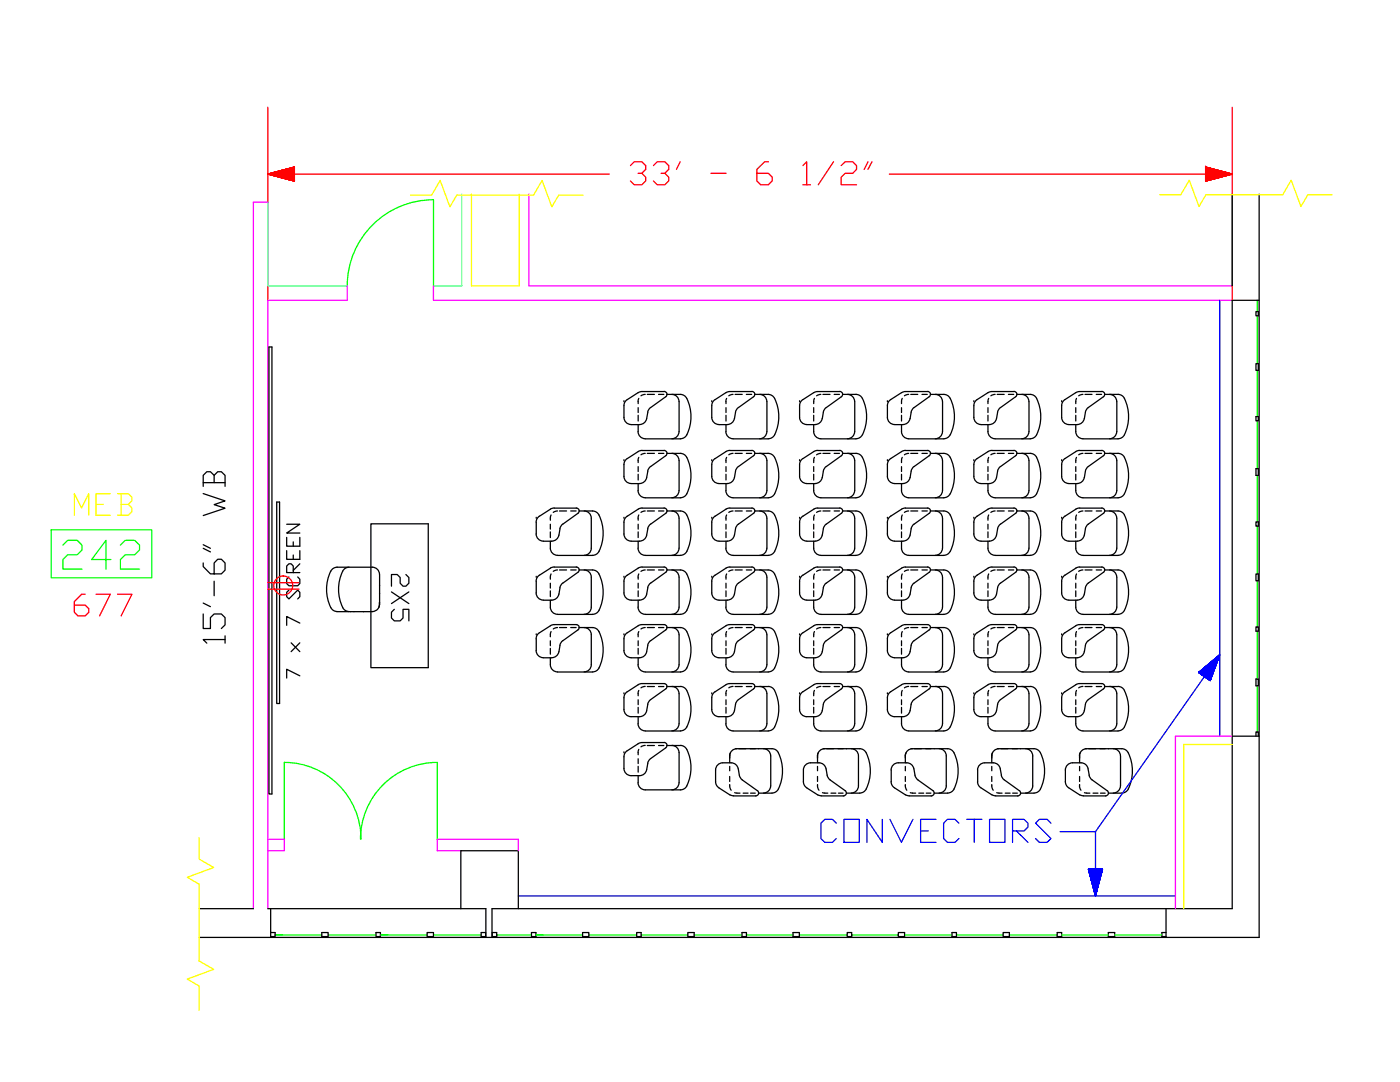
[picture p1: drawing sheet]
<svg xmlns="http://www.w3.org/2000/svg" width="279mm" height="216mm" viewBox="0 0 279 216" stroke-linecap="round" stroke-linejoin="round" font-family="sans-serif">
<defs><g id="words">
<text font-size="9.7" fill="#0f0" x="11.6" y="114.7">242</text>
<text font-size="8.4" fill="#f00" x="124.9" y="38.1">33' - 6 1/2&quot;</text>
<text font-size="8.4" x="46.2" y="129.5" transform="rotate(-90 46.2 129.5)">15'-6&quot; WB</text>
<text font-size="8.4" fill="#00f" x="163" y="169.3">CONVECTORS</text>
<text font-size="7.9" fill="#ff0" x="14.1" y="104.1">MEB</text>
<text font-size="7.9" fill="#f00" x="14.1" y="124.2">677</text>
<text font-size="7.1" x="82.9" y="125.2" transform="rotate(-90 82.9 125.2)">2X5</text>
<text font-size="5.7" fill="#f00" x="61" y="136.5" transform="rotate(-90 61 136.5)">7 x 7 SCREEN</text>
</g></defs>
<!-- layer: DIMENSIONS -->
<g fill="none" stroke="#f00" stroke-width=".25">
<path d="M53.4 34.7l5.4-1.4v2.8zM53.4 34.7h68.2M53.4 21.4v38.5M53.5 34.7h.1M53.5 34.7v.1M53.6 34.7h.1M53.7 34.7l-.1 .1M53.7 34.7l-.1 .1 .1-.1M53.7 34.6l-.1 .2 .2-.2M53.8 34.6l-.2 .2M53.8 34.6l-.1 .2M54 34.6l-.3 .2"/>
<path d="M54 34.6l-.2 .2 .2-.2M54.1 34.6l-.3 .2M54.1 34.5l-.3 .3M54.2 34.5l-.3 .3 .3-.3M54.2 34.5l-.3 .4M54.3 34.5l-.4 .4 .4-.4M54.3 34.5l-.3 .4 .3-.4M54.4 34.5l-.4 .4M54.4 34.5l-.4 .4 .4-.4M54.5 34.5l-.5 .4M54.5 34.5l-.4 .4 .4-.4M54.5 34.4l-.4 .5 .4-.5"/>
<path d="M54.6 34.4l-.5 .5M54.6 34.4l-.5 .5 .6-.5M54.7 34.4l-.5 .5 .5-.5M54.8 34.4l-.6 .5 .6-.5M54.8 35.1l1.2-1-1.1 1M54.9 34.4l-.7 .5 .5-.5M54.9 34.4l-.6 .6 .6-.6M55 34.3l-.7 .7M55 34.3l-.6 .7 .6-.7M55.1 34.3l-.7 .7M55.1 34.3l-.7 .7 .7-.7M55.2 34.3l-.8 .7"/>
<path d="M55.2 34.3l-.7 .7 .7-.7M55.2 35.2l1.5-1.3-1.4 1.3M55.3 34.2l-.8 .8 .8-.8M55.3 34.2l-.8 .8M55.4 34.2l-.9 .8 .8-.8M55.4 34.2l-.8 .8 .8-.8M55.4 34.2l-.8 .8M55.5 34.2l-.9 .9 .9-.9M55.6 34.2l-1 .9M55.6 34.2l-.9 .9 .9-.9M55.7 34.1l-1 1M55.7 34.1l-.9 1"/>
<path d="M55.8 34.1l-1 1 1-1M56 34.1l-1.1 1 1.1-1M56 34l-1 1.1M56.2 34l-1.2 1.2 1.2-1.2M56.2 34l-1.2 1.1M56.2 34l-1.1 1.2 1.1-1.2M56.3 34l-1.2 1.2 1.2-1.2M56.4 34l-1.3 1.2M56.4 34l-1.2 1.2 1.2-1.2M56.4 34l-1.2 1.2 1.3-1.2M56.6 35.6l2.2-2.2-2.2 2.2M56.7 35.6l2.1-2.1-2.1 2.1"/>
<path d="M56.7 33.9l-1.3 1.3 1.3-1.3M56.7 33.9l-1.3 1.3 1.4-1.3M56.8 35.6l2-2-2 2M56.8 35.6l2-1.9-2 1.9M56.8 33.8l-1.4 1.5M56.9 33.8l-1.5 1.5 1.5-1.5M56.9 33.8l-1.4 1.5M56.9 35.6l1.9-1.8-1.9 1.8M57 33.8l-1.5 1.5 1.5-1.5M57 33.8l-1.5 1.5M57.1 33.8l-1.5 1.5 1.5-1.5M57.1 35.7l1.7-1.7-1.7 1.7"/>
<path d="M57.1 35.7l1.7-1.7-1.6 1.7M57.2 33.8l-1.6 1.5M57.2 33.7l-1.6 1.6 1.6-1.6M57.2 35.7l1.6-1.5-1.6 1.5M57.2 33.7l-1.6 1.6M57.3 35.8l1.5-1.6zM57.3 33.7l-1.6 1.6M57.3 33.7l-1.6 1.6 1.6-1.6M57.3 35.8l1.5-1.5-1.5 1.5M57.3 35.8l1.5-1.4-1.4 1.4M57.4 33.7l-1.7 1.6M57.4 33.7l-1.6 1.6 1.6-1.6"/>
<path d="M57.5 35.8l1.3-1.3-1.3 1.3M57.5 33.7l-1.7 1.6 1.7-1.6M57.6 33.7l-1.8 1.7M57.6 33.6l-1.7 1.8M57.6 35.8l1.2-1.1-1.2 1.1M57.7 33.6l-1.8 1.8 1.8-1.8M57.7 33.6l-1.8 1.8M57.7 35.9l1.1-1.1-1.1 1.1M57.8 33.6l-1.8 1.8 1.8-1.8M57.8 35.9l1-1-1 1M57.9 33.6l-1.9 1.8 1.9-1.8M57.9 35.9l.9-.9-.9 .9"/>
<path d="M57.9 35.9l.9-.8-.9 .8M57.9 33.5l-1.9 1.9 2-1.9M58 33.5l-1.9 1.9 1.9-1.9M58 35.9l.8-.7-.8 .7M58.1 36l.7-.7zM58.1 33.5l-2 2M58.2 33.5l-2 2 2-2M58.2 36l.6-.6-.6 .6M58.2 36l.6-.6-.5 .6M58.2 33.5l-2 2 2.1-2M58.3 33.5l-2 2 2-2M58.3 36l.5-.5-.5 .5"/>
<path d="M58.3 36l.5-.4-.4 .4M58.4 33.4l-2.2 2.1M58.4 33.4l-2.1 2.1 2.1-2.1M58.4 36l.4-.3-.4 .3M58.6 36.1l.2-.2-.2 .2M58.6 33.4l-2.1 2.1 2.2-2.1-2.3 2.1 2.1-2.1-2.2 2.1M58.7 36.1l.1-.1-.1 .1M58.7 33.3l-2.2 2.2 2.2-2.2M58.7 36.1h.1M58.8 33.4l-2.2 2.2 2.2-2.1M58.8 33.6l-2 2M58.8 33.7l-1.9 1.9z"/>
<path d="M58.8 33.9l-1.8 1.8M58.8 34l-1.8 1.7M58.8 34.1l-1.6 1.6 1.6-1.5M58.8 34.4l-1.4 1.4M58.8 34.6l-1.3 1.2M58.8 34.7l-1.2 1.1M58.8 34.8l-1.1 1.1zM58.8 34.9l-1 1M58.8 35.1l-.8 .8M58.8 35.2l-.8 .7 .8-.7M58.8 35.3l-.7 .7M58.8 35.7l-.4 .3 .4-.3"/>
<path d="M58.8 35.7l-.3 .4M58.8 35.8l-.3 .3 .3-.2M58.8 36l-.2 .1M58.8 36.1h.1M58.8 33.3l-2.3 2.3M58.8 33.7l-1.9 1.9M58.8 34.2l-1.6 1.5M58.8 34.5l-1.3 1.3M58.8 34.8l-1.1 1.1M58.8 35.2l-.8 .7M58.8 35.6l-.5 .4M58.8 36l-.1 .1"/>
<path d="M177.5 34.7h68.4M240.6 36.1l2.2-2.2-2.1 2.2M240.6 36l2.1-2.1-2.1 2.1M240.6 35.8l2-2-2 2M240.6 35.6l1.8-1.8-1.8 1.8M240.6 35.3l1.6-1.6-1.6 1.6M240.6 35.2l1.5-1.5-1.5 1.5M240.6 35.1l1.4-1.4-1.4 1.4M240.6 34.6l1-1-1 1M240.6 34.3l.8-.8-.8 .8M240.6 33.7l.3-.3-.3 .3M240.6 33.3h.1"/>
<path d="M240.6 33.3l5.3 1.4-5.3 1.4zM240.6 33.3v.1M240.7 33.3l-.1 .1M240.7 33.4h-.1h.1M240.7 36.1l2.2-2.2-2.2 2.2M240.7 33.4l-.1 .1 .2-.1M240.8 36.1l2.1-2.1-2.1 2.1M240.8 33.4l-.2 .2 .2-.2M240.8 36.1l2.2-2.1-2.3 2.1M240.9 33.4l-.3 .2M240.9 33.4l-.3 .4 .3-.4M241 36l2-2-2 2"/>
<path d="M241 33.4l-.4 .4M241 33.4l-.4 .5M241.1 36l2-2-2 2M241.1 33.4l-.5 .5M241.1 33.5l-.5 .5 .5-.5M241.1 33.5l-.5 .5M241.2 36l2-2-2 2M241.2 33.5l-.6 .6M241.2 33.5l-.6 .6 .6-.6M241.2 33.5l-.6 .7 .7-.7M241.3 35.9l1.9-1.9-1.9 1.9M241.3 33.5l-.7 .7"/>
<path d="M241.3 33.5l-.7 .8 .7-.8M241.4 35.9l1.9-1.9-1.9 1.9M241.4 33.5l-.8 .9 .8-.9M241.5 35.9l1.8-1.8-1.8 1.8M241.5 33.5l-.9 .9M241.5 33.6l-.9 .9 .9-.9M241.5 33.6l-.9 .9M241.5 33.6l-.9 .9zM241.6 35.9l1.8-1.8-1.9 1.8M241.6 35.9l1.8-1.8-1.8 1.8M241.6 33.6l-1 1M241.6 33.6l-1 1 1-1"/>
<path d="M241.7 33.6l-1.1 1.1zM241.7 33.6l-1.1 1.2M241.7 33.6l-1.1 1.2 1.1-1.2M241.8 33.7l-1.2 1.2 1.3-1.2M241.8 35.8l1.7-1.7-1.7 1.7M241.9 33.7l-1.3 1.2M241.9 35.8l1.7-1.7-1.7 1.7M241.9 33.7l-1.3 1.3 1.3-1.3M241.9 33.7l-1.3 1.3M242 35.8l1.6-1.7-1.6 1.7M242 33.7l-1.4 1.3M242 33.7l-1.4 1.5 1.4-1.5"/>
<path d="M242.1 35.8l1.6-1.7-1.6 1.7M242.1 33.7l-1.5 1.6M242.1 33.7l-1.5 1.6 1.5-1.6M242.2 35.7l1.5-1.5-1.5 1.5M242.2 33.8l-1.6 1.6M242.2 35.7l1.6-1.5-1.5 1.5M242.3 35.7l1.5-1.5-1.5 1.5M242.3 33.8l-1.7 1.7M242.3 33.8l-1.7 1.7 1.7-1.7M242.3 33.8l-1.7 1.8 1.8-1.8M242.4 35.7l1.5-1.5-1.5 1.5M242.4 33.8l-1.8 1.9 1.8-1.9"/>
<path d="M242.5 33.8l-1.9 1.9M242.5 33.8l-1.9 2M242.5 33.8l-1.9 2 1.9-2M242.6 33.9l-2 2 2-2M242.6 35.6l1.4-1.4-1.3 1.4M242.6 33.9l-2 2M242.6 33.9l-2 2zM242.7 33.9l-2.1 2.1M242.7 33.9l-2.1 2.1 2.1-2.1M242.7 33.9l-2.1 2.2 2.2-2.2M242.9 33.9l-2.2 2.2M242.9 35.5l1.3-1.2-1.3 1.2"/>
<path d="M243 35.5l1.2-1.2-1.2 1.2M243 34l-2.1 2.1M243.1 34l-2.1 2M243.1 35.5l1.2-1.2-1.2 1.2M243.1 34l-1.9 2M243.2 35.5l1.1-1.2zM243.2 34l-1.9 1.9M243.3 34l-1.9 1.9M243.4 34.1l-2 1.8M243.4 34.1l-1.7 1.7M243.5 34.1l-1.7 1.7M243.5 34.1l-1.6 1.7"/>
<path d="M243.6 35.3l1-.9-1.1 1M243.6 34.1l-1.6 1.7M243.7 34.1l-1.6 1.7M243.7 34.1l-1.6 1.6 1.7-1.5M243.8 35.3l.9-.9-.9 .9M243.8 34.2l-1.4 1.5M243.9 35.3l.8-.9-.8 .9M243.9 34.2l-1.5 1.5M243.9 34.2l-1.5 1.4M244 35.2l.8-.8-.8 .8M244 34.2l-1.2 1.4M244.1 35.2l.8-.7-.8 .7"/>
<path d="M244.1 34.2l-1.3 1.4M244.1 34.3l-1.3 1.2 1.4-1.2M244.2 35.2l.7-.7-.7 .7M244.2 34.3l-1.2 1.2M244.3 35.2l.7-.7-.7 .7M244.4 34.3l-1.2 1.1M244.4 34.3l-1.1 1.1M244.5 35.1l.6-.6-.6 .6M244.5 34.4l-1.1 1M244.6 35.1l.5-.6-.5 .6M244.6 34.4l-1 .9M244.6 35.1l.6-.6-.7 .6"/>
<path d="M244.7 35.1l.5-.6-.5 .6M244.7 34.4l-.9 .9M244.8 34.4l-.9 .9M244.8 35l.5-.4-.5 .4M244.8 34.4l-.7 .8M244.9 35l.4-.4-.4 .4M244.9 34.5l-.7 .7M245 35l.4-.4-.4 .4M245 34.5l-.7 .6M245 34.5l-.6 .6M245.1 34.9l.3-.3-.3 .4M245.2 34.9l.3-.3-.3 .3"/>
<path d="M245.2 34.5l-.4 .6M245.3 34.9l.3-.3-.3 .3M245.3 34.6l-.5 .4M245.4 34.6l-.5 .4M245.4 34.6l-.2 .3M245.6 34.8l.1-.1-.1 .1M245.6 34.6l-.2 .3M245.6 34.8l.2-.1-.1 .1M245.7 34.7l-.1 .1M245.7 34.8h.1M245.8 34.8h.1M245.8 34.7l-.1 .1"/>
<path d="M245.9 21.4v38.5"/>
</g>
<!-- layer: CLFUR -->
<g fill="none" stroke="#000" stroke-width=".25">
<path d="M53.7 69.2h.6v89.2h-.6zM127.5 79.5l-.2 .6M128.8 78.7l-.9 .3M129.2 78.7h1.4M131.4 78.7h1.1M132.5 78.1a.58 .58 0 0 1 .6 .4 .58 .58 0 0 1-.2 .7l-3 2.1M132.6 78.1l-4.7 .1-2.7 1.5a1.43 1.43 0 0 0-.7 1.2v2.4a1.43 1.43 0 0 0 1.5 1.4M133.1 78.7h2.7M133.1 78.7h.1M134.1 78.7a1.43 1.43 0 0 1 1.4 1.4v6a1.47 1.47 0 0 1-1.4 1.4M135.8 78.7a1.7 1.7 0 0 1 1.6 1.6 8.3 8.3 0 0 1-.3 6.4M142.7 79.7a1.43 1.43 0 0 0-.7 1.2v2.4a1.43 1.43 0 0 0 1.5 1.4h1.7a1.49 1.49 0 0 0 1.4-1.2"/>
<path d="M145 79.5l-.1 1M145.7 78.1l-.8 .3-2.2 1.3M145.7 78.1h4.4M146.3 78.7l-.9 .3M146.7 78.7h1.4M148.9 78.7h1.1M150.1 78.1a.58 .58 0 0 1 .5 .4 .58 .58 0 0 1-.2 .7l-3.2 2.3-.4 .7M150.6 78.7h2.7a1.7 1.7 0 0 1 1.6 1.6 8.1 8.1 0 0 1-.5 6.8l-.7 .4h-.4l-7 .1a1.47 1.47 0 0 1-1.4-1.5v-1.4M150.6 78.7h.1M151.6 78.7a1.43 1.43 0 0 1 1.4 1.4M162.5 79.5l-.1 1M163.8 78.7l-.8 .3"/>
<path d="M164.2 78.7h1.5M166.5 78.7h1M167.6 78.1a.58 .58 0 0 1 .5 .4 .58 .58 0 0 1-.2 .7M167.6 78.1l-4.7 .1-2.7 1.5a1.43 1.43 0 0 0-.6 1.2v2.4a1.43 1.43 0 0 0 1.4 1.4h1.7a1.49 1.49 0 0 0 1.4-1.2l.2-1.2M167.9 79.2l-3 2.1-.4 .4-.2 .5M168.2 78.7h2.6a1.7 1.7 0 0 1 1.6 1.6 8 8 0 0 1-.5 6.8l-.7 .4h-.4l-7 .1M168.2 78.7h.1M169.1 78.7a1.43 1.43 0 0 1 1.5 1.4v6a1.47 1.47 0 0 1-1.5 1.4M179.9 78.3l-2.1 1.4a1.43 1.43 0 0 0-.7 1.2v2.4a1.43 1.43 0 0 0 1.4 1.4h1.7a1.49 1.49 0 0 0 1.4-1.2l.2-1.2M180.1 79.5l-.2 1M181.3 78.7l-.8 .3M181.8 78.7h1.4"/>
<path d="M184 78.7h1.1M185.1 78.1a.58 .58 0 0 1 .6 .4 .58 .58 0 0 1-.3 .7l-3 2.1M185.1 78.1h-4.4l-.8 .3M185.7 78.7h2.7a1.7 1.7 0 0 1 1.6 1.6 8 8 0 0 1-.6 6.8l-.6 .4h-.4l-7 .1a1.47 1.47 0 0 1-1.5-1.5v-1.4M185.7 78.7h.1M186.7 78.7a1.43 1.43 0 0 1 1.4 1.4v6a1.47 1.47 0 0 1-1.4 1.4M197.3 79.5l-.1 1M198.6 78.7l-.9 .3M199 78.7h1.4M201.3 78.7h1M202.4 78.1a.58 .58 0 0 1 .5 .4 .58 .58 0 0 1-.2 .7l-3.2 2.3-.4 .7M202.4 78.1l-4.7 .1-2.7 1.5a1.43 1.43 0 0 0-.6 1.2v2.4a1.43 1.43 0 0 0 1.4 1.4h1.7a1.49 1.49 0 0 0 1.4-1.2l.2-1.2"/>
<path d="M202.9 78.7h2.7a1.43 1.43 0 0 1 1.3 .8M202.9 78.7h.1M203.9 78.7a1.43 1.43 0 0 1 1.4 1.4l.1 6a1.47 1.47 0 0 1-1.5 1.4M206.9 79.5a8.3 8.3 0 0 1 0 7.2M214.7 78.3l-2.2 1.4a1.43 1.43 0 0 0-.6 1.2v2.4a1.43 1.43 0 0 0 1.4 1.4M214.8 79.5l-.1 1M216.1 78.7l-.8 .3M216.5 78.7h1.4M218.8 78.7h1M219.9 78.1a.58 .58 0 0 1 .5 .4 .58 .58 0 0 1-.2 .7l-3 2.1-.4 .4-.2 .5M219.9 78.1h-4.4l-.8 .3M220.5 78.7h2.6a1.67 1.67 0 0 1 1.6 1.6 8.1 8.1 0 0 1-.5 6.8l-.7 .4h-.4l-7 .1a1.47 1.47 0 0 1-1.4-1.5v-1.4"/>
<path d="M220.5 78.7h.1M221.4 78.7a1.43 1.43 0 0 1 1.5 1.4v6a1.47 1.47 0 0 1-1.5 1.4M124.5 91.9h.1M124.5 80.2h.1M126 96.5h1.7M126 84.7h1.7M127.3 97.9a1.46 1.46 0 0 0 1.5 1.4h7a1.43 1.43 0 0 0 1.3-.8M127.3 86.1a1.46 1.46 0 0 0 1.5 1.5l7-.1a1.43 1.43 0 0 0 1.3-.8M127.4 80.1v.4M127.4 81.3v1M127.4 82.9v1.1M127.4 84.7v1.4"/>
<path d="M127.4 91.9v.4M127.4 93.1v1M127.4 94.6v1.2M127.4 96.5v1.4M127.5 91.3l-.2 .6M128.1 89.9l-.7 .2-2.2 1.4a1.43 1.43 0 0 0-.7 1.2v2.4a1.43 1.43 0 0 0 1.5 1.4M128.1 89.9h4.5M128.8 90.5l-.9 .2M129.2 90.5h1.4M129.3 82.3a2.42 2.42 0 0 1-.9 2.2l-.8 .2M129.8 93.1l-.2 .2a2.84 2.84 0 0 0-.5 2 1.43 1.43 0 0 1-1.5 1.2M129.8 81.3l-.3 .4-.2 .5"/>
<path d="M131.4 90.5h1.1M132.5 89.9a.58 .58 0 0 1 .6 .4 .58 .58 0 0 1-.2 .6l-3 2.2M133.1 90.5h2.7M133.1 90.4v.1M134.1 90.5a1.43 1.43 0 0 1 1.4 1.4v6a1.47 1.47 0 0 1-1.4 1.4M135.8 90.5a1.7 1.7 0 0 1 1.6 1.5 8.3 8.3 0 0 1-.3 6.5M142 91.9h.1M142 80.2h.1M142.7 91.5a1.43 1.43 0 0 0-.7 1.2v2.4a1.43 1.43 0 0 0 1.5 1.4h1.7a1.49 1.49 0 0 0 1.4-1.2M144.9 81.3v1M144.9 82.9v1.1M144.9 93.1v1"/>
<path d="M144.9 94.6v1.2M145 91.3l-.1 1M145.7 89.9l-.8 .2-2.2 1.4M145.7 89.9h4.4M146.3 90.5l-.9 .2M146.7 90.5h1.4M146.8 82.3l-.2 1.2M148.9 90.5h1.1M150.1 89.9a.58 .58 0 0 1 .5 .4 .58 .58 0 0 1-.2 .6l-3.2 2.4a2.85 2.85 0 0 0-.6 2M150.6 90.5h2.7a1.7 1.7 0 0 1 1.6 1.5 8.1 8.1 0 0 1-.5 6.8l-.7 .5h-.4h-7a1.47 1.47 0 0 1-1.4-1.4v-1.4M150.6 90.4v.1M151.6 90.5a1.43 1.43 0 0 1 1.4 1.4"/>
<path d="M153 97.9a1.43 1.43 0 0 1-1.4 1.4M153 86.1a1.43 1.43 0 0 1-1.4 1.4M153.1 80.1v6M153.1 91.9v6M159.6 91.9h.1M159.6 80.2h.1M162.4 96.5v1.4a1.43 1.43 0 0 0 1.4 1.4M162.4 84.7v1.4a1.43 1.43 0 0 0 1.4 1.4M162.4 81.3v1M162.4 82.9v1.1M162.4 93.1v1M162.4 94.6v1.2"/>
<path d="M162.5 91.3l-.1 1M163.2 89.9l-.8 .2-2.2 1.4a1.43 1.43 0 0 0-.6 1.2v2.4a1.43 1.43 0 0 0 1.4 1.4h1.7a1.49 1.49 0 0 0 1.4-1.2 2.95 2.95 0 0 1 .6-2l3.2-2.4M163.2 89.9h4.4M163.8 90.5l-.8 .2M164.2 90.5h1.5M166.5 90.5h1M167.6 89.9a.58 .58 0 0 1 .5 .4 .58 .58 0 0 1-.2 .6M168.2 90.5h2.6a1.7 1.7 0 0 1 1.6 1.5 8 8 0 0 1-.5 6.8l-.7 .5h-.4h-7M168.2 90.4v.1M169.1 90.5a1.43 1.43 0 0 1 1.5 1.4v6a1.47 1.47 0 0 1-1.5 1.4M177.1 80.2h.1M177.1 91.9h.1"/>
<path d="M179.9 81.3v1M179.9 82.9v1.1M179.9 93.1v1M179.9 94.6v1.2M179.9 90.1l-2.1 1.4a1.43 1.43 0 0 0-.7 1.2v2.4a1.43 1.43 0 0 0 1.4 1.4h1.7a1.49 1.49 0 0 0 1.4-1.2 2.95 2.95 0 0 1 .6-2l.2-.2M180.1 91.3l-.2 1M180.7 89.9l-.8 .2M180.7 89.9h4.4M181.3 90.5l-.8 .2M181.8 90.5h1.4M182.4 81.3l-.4 .4-.2 .5M184 90.5h1.1"/>
<path d="M185.1 89.9a.58 .58 0 0 1 .6 .4 .58 .58 0 0 1-.3 .6l-3 2.2M185.7 90.5h2.7a1.7 1.7 0 0 1 1.6 1.5 8 8 0 0 1-.6 6.8l-.6 .5h-.4h-7a1.47 1.47 0 0 1-1.5-1.4v-1.4M185.7 90.4v.1M186.7 90.5a1.43 1.43 0 0 1 1.4 1.4v6a1.47 1.47 0 0 1-1.4 1.4M194.4 91.9h.1M194.4 80.2h.1M197.2 96.5v1.4a1.43 1.43 0 0 0 1.4 1.4M197.2 84.7v1.4a1.43 1.43 0 0 0 1.4 1.4M197.2 81.3v1M197.2 82.9v1.1M197.2 93.1v1M197.2 94.6v1.2"/>
<path d="M197.3 91.3l-.1 1M198 89.9l-.8 .2-2.2 1.4a1.43 1.43 0 0 0-.6 1.2v2.4a1.43 1.43 0 0 0 1.4 1.4h1.7a1.49 1.49 0 0 0 1.4-1.2 2.95 2.95 0 0 1 .6-2l3.2-2.4a.58 .58 0 0 0 .2-.6 .58 .58 0 0 0-.5-.4M198 89.9h4.4M198.6 90.5l-.9 .2M199 90.5h1.4M201.3 90.5h1M202.9 90.5h2.7a1.43 1.43 0 0 1 1.3 .8M202.9 90.4v.1M203.9 90.5a1.43 1.43 0 0 1 1.4 1.4l.1 6a1.47 1.47 0 0 1-1.5 1.4M206.9 91.3a8.3 8.3 0 0 1 0 7.2M206.9 98.5a1.43 1.43 0 0 1-1.3 .8h-7M206.9 86.7a1.43 1.43 0 0 1-1.3 .8l-7 .1"/>
<path d="M211.9 91.9h.1M211.9 80.2h.1M214.7 81.3v1M214.7 82.9v1.1M214.7 93.1v1M214.7 94.6v1.2M214.7 90.1l-2.2 1.4a1.43 1.43 0 0 0-.6 1.2v2.4a1.43 1.43 0 0 0 1.4 1.4M214.8 91.3l-.1 1M215.5 89.9l-.8 .2M215.5 89.9h4.4M216.1 90.5l-.8 .2M216.5 90.5h1.4"/>
<path d="M216.6 82.3a2.42 2.42 0 0 1-.9 2.2l-.7 .2h-1.7M218.8 90.5h1M219.9 89.9a.58 .58 0 0 1 .5 .4 .58 .58 0 0 1-.2 .6l-3.2 2.4a2.85 2.85 0 0 0-.6 2 1.48 1.48 0 0 1-1.4 1.2h-1.7M220.5 90.5h2.6a1.67 1.67 0 0 1 1.6 1.5 8.1 8.1 0 0 1-.5 6.8l-.7 .5h-.4h-7a1.47 1.47 0 0 1-1.4-1.4v-1.4M220.5 90.4v.1M221.4 90.5a1.43 1.43 0 0 1 1.5 1.4v6a1.47 1.47 0 0 1-1.5 1.4M55.2 100.2h.6v40.2h-.6zM67.2 113.2h7.1M67.3 113.2a1.71 1.71 0 0 0-1.6 1.6 8 8 0 0 0 .5 6.8l.7 .4h.4M69.7 113.2a1.68 1.68 0 0 0-1.6 1.6 8.1 8.1 0 0 0 .5 6.8l.7 .4h.4M74 104.5h11.5v28.7h-11.5zM74.3 113.2a1.43 1.43 0 0 1 1.4 1.4"/>
<path d="M107 118.3a1.43 1.43 0 0 0 1.4 1.4l1.7 .1a1.49 1.49 0 0 0 1.4-1.3M107 106.5a1.43 1.43 0 0 0 1.4 1.5h1.7a1.49 1.49 0 0 0 1.4-1.2M107 115.2h.1M107 103.4h.1M107 104.2v2.4M109.8 119.8v1.3a1.43 1.43 0 0 0 1.5 1.5h7M109.8 108v1.4a1.43 1.43 0 0 0 1.5 1.4h7M109.8 104.6v1M109.8 106.1v1.2M109.8 116.4v.9M109.8 117.9v1.1M109.9 113.4l-2.2 1.4a1.43 1.43 0 0 0-.7 1.2v2.3"/>
<path d="M109.9 101.6l-2.2 1.4a1.43 1.43 0 0 0-.7 1.2M110 114.5l-.2 1.1M110 102.8l-.2 1M111.3 113.7l-.9 .3M111.3 102l-.9 .2M111.7 102h1.4M111.7 113.7h1.4M111.8 117.3l-.3 1.3M113.9 102h1.1M113.9 113.7h1.1M115 113.1a.58 .58 0 0 1 .6 .4 .58 .58 0 0 1-.3 .7l-3.2 2.3-.4 .8M115 101.4a.58 .58 0 0 1 .6 .4 .58 .58 0 0 1-.3 .6l-3.2 2.4a2.75 2.75 0 0 0-.6 2"/>
<path d="M115 113.2l-4.4-.1-.8 .3M115 101.4h-4.4l-.8 .2M115.6 113.7h2.6a1.43 1.43 0 0 1 1.3 .8M115.6 101.9l2.6 .1a1.7 1.7 0 0 1 1.7 1.5 8.1 8.1 0 0 1-.6 6.8l-.6 .5h-.4M115.6 113.7h.1M116.6 113.7a1.43 1.43 0 0 1 1.4 1.5v6a1.43 1.43 0 0 1-1.4 1.4M116.6 102a1.43 1.43 0 0 1 1.4 1.4v6a1.43 1.43 0 0 1-1.4 1.4M119.5 114.5a8.1 8.1 0 0 1-.2 7.6l-.6 .4-.4 .1M124.5 106.5a1.43 1.43 0 0 0 1.5 1.5M124.5 118.3a1.43 1.43 0 0 0 1.5 1.4M124.5 103.4h.1M124.5 115.2h.1"/>
<path d="M124.5 104.2v2.4M126 108h1.7M126 119.8h1.7M127.3 109.4a1.46 1.46 0 0 0 1.5 1.4h7a1.43 1.43 0 0 0 1.3-.8M127.4 103.4v.4M127.4 104.6v1M127.4 106.1v1.2M127.4 108v1.4M127.4 115.2v.4M127.4 116.4v.9M127.4 117.9v1.1M127.4 119.8v1.4"/>
<path d="M127.5 102.8l-.2 .6M127.5 114.5l-.2 .7M128.8 102l-.9 .2M128.8 113.7l-.9 .3M129.2 102h1.4M129.2 113.7h1.4M129.3 117.3a2.42 2.42 0 0 1-.9 2.2l-.8 .2M129.8 104.6l-.2 .2a2.84 2.84 0 0 0-.5 2 1.43 1.43 0 0 1-1.5 1.2M129.8 116.3l-.3 .4-.2 .6M131.4 102h1.1M131.4 113.7h1.1M132.5 101.4a.58 .58 0 0 1 .6 .4 .58 .58 0 0 1-.2 .6l-3 2.2"/>
<path d="M132.5 113.1a.58 .58 0 0 1 .6 .4 .58 .58 0 0 1-.2 .7l-3 2.2M132.6 101.4h-4.7l-2.7 1.6a1.43 1.43 0 0 0-.7 1.2M132.6 113.2h-4.7l-2.7 1.6a1.43 1.43 0 0 0-.7 1.2v2.3M133.1 101.9l2.7 .1M133.1 113.7h2.7M133.1 113.7h.1M134.1 102a1.43 1.43 0 0 1 1.4 1.4v6a1.47 1.47 0 0 1-1.4 1.4M134.1 113.7a1.43 1.43 0 0 1 1.4 1.5v6a1.47 1.47 0 0 1-1.4 1.4M135.8 102a1.7 1.7 0 0 1 1.6 1.5 8.3 8.3 0 0 1-.3 6.5M135.8 113.7a1.43 1.43 0 0 1 1.3 .8M137.1 114.5a8.3 8.3 0 0 1 0 7.3M142 115.2h.1"/>
<path d="M142 103.4h.1M142 104.2v2.4M142 118.3a1.43 1.43 0 0 0 1.5 1.4l1.7 .1a1.49 1.49 0 0 0 1.4-1.3M142 106.5a1.43 1.43 0 0 0 1.5 1.5h1.7a1.49 1.49 0 0 0 1.4-1.2M142.7 114.8a1.43 1.43 0 0 0-.7 1.2v2.3M142.7 103a1.43 1.43 0 0 0-.7 1.2M144.9 104.6v1M144.9 106.1v1.2M144.9 116.4v.9M144.9 117.9v1.1M145 114.5l-.1 1.1M145 102.8l-.1 1"/>
<path d="M145.7 113.1l-.8 .3-2.2 1.4M145.7 101.4l-.8 .2-2.2 1.4M145.7 101.4h4.4M145.7 113.2h4.4M146.3 113.7l-.9 .3M146.3 102l-.9 .2M146.7 102h1.4M146.7 113.7h1.4M146.8 117.3l-.2 1.3M148.9 102h1.1M148.9 113.7h1.1M150.1 113.1a.58 .58 0 0 1 .5 .4 .58 .58 0 0 1-.2 .7l-3.2 2.3-.4 .8"/>
<path d="M150.1 101.4a.58 .58 0 0 1 .5 .4 .58 .58 0 0 1-.2 .6l-3.2 2.4a2.85 2.85 0 0 0-.6 2M150.6 113.7h2.7a1.43 1.43 0 0 1 1.3 .8M150.6 101.9l2.7 .1a1.7 1.7 0 0 1 1.6 1.5 8.1 8.1 0 0 1-.5 6.8l-.7 .5h-.4h-7a1.47 1.47 0 0 1-1.4-1.4v-1.4M150.6 113.7h.1M151.6 113.7a1.43 1.43 0 0 1 1.4 1.5M151.6 102a1.43 1.43 0 0 1 1.4 1.4M153 109.4a1.43 1.43 0 0 1-1.4 1.4M153.1 103.4v6M153.1 115.2v6M154.6 114.5a8.1 8.1 0 0 1-.2 7.6l-.7 .4-.4 .1h-7a1.47 1.47 0 0 1-1.4-1.5v-1.3M159.6 115.2h.1M159.6 103.4h.1"/>
<path d="M159.6 104.2v2.4M162.4 119.8v1.3a1.43 1.43 0 0 0 1.4 1.5M162.4 108v1.4a1.43 1.43 0 0 0 1.4 1.4M162.4 104.6v1M162.4 106.1v1.2M162.4 116.4v.9M162.4 117.9v1.1M162.5 114.5l-.1 1.1M162.5 102.8l-.1 1M163.8 113.7l-.8 .3M163.8 102l-.8 .2M164.2 102h1.5"/>
<path d="M164.2 113.7h1.5M164.3 117.3a2.42 2.42 0 0 1-.9 2.2 4.2 4.2 0 0 1-2.8 .2 1.43 1.43 0 0 1-1-1.4M166.5 102h1M166.5 113.7h1M167.9 114.2a.57 .57 0 0 0 .2-.6 .57 .57 0 0 0-.5-.4h-4.7l-2.7 1.6a1.43 1.43 0 0 0-.6 1.2v2.3M167.9 102.4a.57 .57 0 0 0 .2-.6 .57 .57 0 0 0-.5-.4h-4.7l-2.7 1.6a1.43 1.43 0 0 0-.6 1.2M167.9 114.2l-3 2.1-.4 .4-.2 .6M167.9 102.4l-3.2 2.4a2.95 2.95 0 0 0-.6 2 1.47 1.47 0 0 1-1.4 1.2h-1.7a1.43 1.43 0 0 1-1.4-1.5M168.2 113.7h2.6a1.43 1.43 0 0 1 1.3 .8M168.2 101.9l2.6 .1a1.7 1.7 0 0 1 1.6 1.5 8 8 0 0 1-.5 6.8l-.7 .5h-.4h-7M168.2 113.7h.1M169.1 113.7a1.43 1.43 0 0 1 1.5 1.5v6a1.47 1.47 0 0 1-1.5 1.4"/>
<path d="M169.1 102a1.43 1.43 0 0 1 1.5 1.4v6a1.47 1.47 0 0 1-1.5 1.4M172.1 114.5a8 8 0 0 1-.2 7.6l-.7 .4-.4 .1h-7M177.1 115.2h.1M177.1 103.4h.1M177.1 104.2v2.4M179.9 104.6v1M179.9 106.1v1.2M179.9 116.4v.9M179.9 117.9v1.1M179.9 113.4l-2.1 1.4a1.43 1.43 0 0 0-.7 1.2v2.3M179.9 101.6l-2.1 1.4a1.43 1.43 0 0 0-.7 1.2M179.9 113.4l.8-.3 4.4 .1a.57 .57 0 0 1 .6 .4 .57 .57 0 0 1-.3 .6l-3 2.2"/>
<path d="M179.9 101.6l.8-.2h4.4a.57 .57 0 0 1 .6 .4 .57 .57 0 0 1-.3 .6l-3 2.2M180.1 114.5l-.2 1.1M180.1 102.8l-.2 1M181.3 113.7l-.8 .3M181.3 102l-.8 .2M181.8 102h1.4M181.8 113.7h1.4M181.8 117.3a2.42 2.42 0 0 1-.8 2.2 4.2 4.2 0 0 1-2.9 .2 1.43 1.43 0 0 1-1-1.4M182.4 116.3l-.4 .4-.2 .6M182.4 104.6l-.2 .2a2.95 2.95 0 0 0-.6 2 1.47 1.47 0 0 1-1.4 1.2h-1.7a1.43 1.43 0 0 1-1.4-1.5M184 102h1.1M184 113.7h1.1"/>
<path d="M185.7 113.7h2.7a1.43 1.43 0 0 1 1.2 .8M185.7 101.9l2.7 .1a1.7 1.7 0 0 1 1.6 1.5 8 8 0 0 1-.6 6.8l-.6 .5h-.4h-7a1.47 1.47 0 0 1-1.5-1.4v-1.4M185.7 113.7h.1M186.7 113.7a1.43 1.43 0 0 1 1.4 1.5v6a1.47 1.47 0 0 1-1.4 1.4M186.7 102a1.43 1.43 0 0 1 1.4 1.4v6a1.47 1.47 0 0 1-1.4 1.4M189.6 114.5a8 8 0 0 1-.2 7.6l-.6 .4-.4 .1h-7a1.47 1.47 0 0 1-1.5-1.5v-1.3M194.4 104.2a1.43 1.43 0 0 1 .6-1.2l2.7-1.6h4.7a.57 .57 0 0 1 .5 .4 .57 .57 0 0 1-.2 .6l-3.2 2.4a2.85 2.85 0 0 0-.6 2 1.48 1.48 0 0 1-1.4 1.2h-1.7a1.47 1.47 0 0 1-1.4-1.5M194.4 115.2h.1M194.4 103.4h.1M194.4 104.2v2.4M197.2 119.8v1.3a1.43 1.43 0 0 0 1.4 1.5M197.2 108v1.4a1.43 1.43 0 0 0 1.4 1.4"/>
<path d="M197.2 104.6v1M197.2 106.1v1.2M197.2 116.4v.9M197.2 117.9v1.1M197.3 114.5l-.1 1.1M197.3 102.8l-.1 1M198.6 113.7l-.9 .3M198.6 102l-.9 .2M199 102h1.4M199 113.7h1.4M199.1 117.3l.4-.8 3.2-2.3a.57 .57 0 0 0 .2-.6 .57 .57 0 0 0-.5-.4h-4.7l-2.7 1.6a1.43 1.43 0 0 0-.6 1.2v2.3M199.1 117.3a2.42 2.42 0 0 1-.9 2.2 4.2 4.2 0 0 1-2.9 .2 1.43 1.43 0 0 1-.9-1.4"/>
<path d="M201.3 102h1M201.3 113.7h1M202.9 113.7h2.7a1.43 1.43 0 0 1 1.3 .8M202.9 101.9l2.7 .1a1.43 1.43 0 0 1 1.3 .8M202.9 113.7h.1M203.9 113.7a1.43 1.43 0 0 1 1.4 1.5l.1 6a1.47 1.47 0 0 1-1.5 1.4M203.9 102a1.43 1.43 0 0 1 1.4 1.4l.1 6a1.47 1.47 0 0 1-1.5 1.4M206.9 114.5a8.3 8.3 0 0 1 0 7.3M206.9 102.8a8.3 8.3 0 0 1 0 7.2M206.9 110a1.43 1.43 0 0 1-1.3 .8h-7M211.9 103.4h.1M211.9 115.2h.1"/>
<path d="M211.9 104.2v2.4M211.9 106.5a1.43 1.43 0 0 0 1.4 1.5M211.9 118.3a1.43 1.43 0 0 0 1.4 1.4M214.7 104.6v1M214.7 106.1v1.2M214.7 116.4v.9M214.7 117.9v1.1M214.7 101.6l.8-.2h4.4a.57 .57 0 0 1 .6 .4 .57 .57 0 0 1-.3 .6l-3.2 2.4a2.85 2.85 0 0 0-.6 2 1.48 1.48 0 0 1-1.4 1.2h-1.7M214.7 113.4l.8-.3 4.4 .1a.57 .57 0 0 1 .6 .4 .57 .57 0 0 1-.3 .6l-3 2.2-.4 .3-.2 .6M214.7 101.6l-2.2 1.4a1.43 1.43 0 0 0-.6 1.2M214.7 113.4l-2.2 1.4a1.43 1.43 0 0 0-.6 1.2v2.3M214.8 102.8l-.1 1"/>
<path d="M214.8 114.5l-.1 1.1M216.1 102l-.8 .2M216.1 113.7l-.8 .3M216.5 102h1.4M216.5 113.7h1.4M216.6 117.3a2.42 2.42 0 0 1-.9 2.2l-.7 .2-1.7 .1M218.8 102h1M218.8 113.7h1M220.5 101.9l2.6 .1a1.67 1.67 0 0 1 1.6 1.5 8.1 8.1 0 0 1-.5 6.8l-.7 .5h-.4h-7a1.47 1.47 0 0 1-1.4-1.4v-1.4M220.5 113.7h2.6a1.43 1.43 0 0 1 1.3 .8M220.5 113.7h.1M221.4 102a1.43 1.43 0 0 1 1.5 1.4v6a1.47 1.47 0 0 1-1.5 1.4"/>
<path d="M221.4 113.7a1.43 1.43 0 0 1 1.5 1.5v6a1.47 1.47 0 0 1-1.5 1.4M224.4 114.5a8.1 8.1 0 0 1-.2 7.6l-.7 .4-.4 .1h-7a1.47 1.47 0 0 1-1.4-1.5v-1.3M67.2 122h7.2M70 122v.1M75.7 120.3a1.43 1.43 0 0 1-1.4 1.7M107 126.7h.1M107.7 126.3a1.43 1.43 0 0 0-.7 1.2v2.3a1.39 1.39 0 0 0 1.4 1.4M108.4 131.3h1.7M109.8 131.3v1.3a1.43 1.43 0 0 0 1.5 1.5M109.8 126.7v.4M109.8 127.9v.9M109.8 129.4v1.1"/>
<path d="M109.9 124.9l-2.2 1.4M110 126l-.2 .7M111.3 125.2l-.9 .3M111.3 134.1h7M111.5 130a1.43 1.43 0 0 1-1.4 1.2M111.7 125.2h1.4M113.9 125.2h1.1M115 124.6a.58 .58 0 0 1 .6 .4 .58 .58 0 0 1-.3 .7l-3.2 2.3a2.75 2.75 0 0 0-.6 2M115 124.6h-4.4l-.8 .3M115.6 125.2h2.6a1.7 1.7 0 0 1 1.7 1.6 8.1 8.1 0 0 1-.6 6.8l-.6 .4-.4 .1M116.6 125.2a1.43 1.43 0 0 1 1.4 1.5M118 126.7v5.9a1.43 1.43 0 0 1-1.4 1.5"/>
<path d="M124.5 126.7h.1M124.5 138.5h.1M124.5 139.2v2.4a1.43 1.43 0 0 0 1.5 1.4M125.2 126.3a1.43 1.43 0 0 0-.7 1.2v2.3a1.43 1.43 0 0 0 1.5 1.4M126 131.3h1.7M127.3 121.1a1.46 1.46 0 0 0 1.5 1.5h7a1.43 1.43 0 0 0 1.3-.8M127.3 132.6a1.43 1.43 0 0 0 1.5 1.5M127.4 126.7v.4M127.4 127.9v.9M127.4 129.4v1.1M127.4 131.3v1.4M127.4 138.4v.4"/>
<path d="M127.4 139.6v1M127.4 124.9l-2.2 1.4M127.5 126l-.2 .7M127.5 137.8l-.2 .6M128.8 125.2l-.9 .3M128.8 137l-.9 .2M128.8 134.1h7M129.1 130a1.43 1.43 0 0 1-1.5 1.2M129.2 137h1.4M129.2 125.2h1.4M129.8 127.8l-.2 .2a2.85 2.85 0 0 0-.5 2M129.8 139.6l-.2 .2a2.84 2.84 0 0 0-.5 2 1.43 1.43 0 0 1-1.5 1.2"/>
<path d="M131.4 137h1.1M131.4 125.2h1.1M132.5 124.6a.58 .58 0 0 1 .6 .4 .58 .58 0 0 1-.2 .7l-3 2.1M132.5 136.4a.58 .58 0 0 1 .6 .4 .58 .58 0 0 1-.2 .7l-3 2.1M132.6 124.6h-4.5l-.7 .3M132.6 136.4h-4.7l-2.7 1.6a1.43 1.43 0 0 0-.7 1.2M133.1 137h2.7M133.1 125.2h2.7M134.1 125.2a1.43 1.43 0 0 1 1.4 1.5M134.1 137a1.43 1.43 0 0 1 1.4 1.4v6M135.5 126.7v5.9a1.43 1.43 0 0 1-1.4 1.5M135.8 125.2a1.7 1.7 0 0 1 1.6 1.6 8.3 8.3 0 0 1-.3 6.5"/>
<path d="M135.8 137a1.43 1.43 0 0 1 1.3 .8M137.1 137.8a8.3 8.3 0 0 1 0 7.2M137.1 133.3a1.43 1.43 0 0 1-1.3 .8M142 126.7h.1M142 138.5h.1M142 139.2v2.4a1.43 1.43 0 0 0 1.5 1.4h1.7a1.43 1.43 0 0 0 1.4-1.2M142.7 126.3a1.43 1.43 0 0 0-.7 1.2v2.3a1.43 1.43 0 0 0 1.5 1.4M142.7 138a1.43 1.43 0 0 0-.7 1.2M143.5 131.3h1.7M144.9 131.3v1.3a1.43 1.43 0 0 0 1.4 1.5M144.9 126.7v.4M144.9 127.9v.9"/>
<path d="M144.9 129.4v1.1M144.9 139.6v1M144.9 124.9l-2.2 1.4M145 126l-.1 .7M145 137.8l-.1 1M145.7 124.6l-.8 .3M145.7 136.4l-.8 .2-2.2 1.4M145.7 136.4h4.4M145.7 124.6h4.4M146.3 125.2l-.9 .3M146.3 137l-.9 .2M146.3 134.1h7"/>
<path d="M146.6 130a1.43 1.43 0 0 1-1.4 1.2M146.7 137h1.4M146.7 125.2h1.4M148.9 137h1.1M148.9 125.2h1.1M150.1 124.6a.58 .58 0 0 1 .5 .4 .58 .58 0 0 1-.2 .7l-3.2 2.3a2.85 2.85 0 0 0-.6 2M150.1 136.4a.58 .58 0 0 1 .5 .4 .58 .58 0 0 1-.2 .7l-3.2 2.3a2.85 2.85 0 0 0-.6 2M150.6 125.2h2.7a1.7 1.7 0 0 1 1.6 1.6 8.1 8.1 0 0 1-.5 6.8l-.7 .4-.4 .1M150.6 137h2.7M151.6 125.2a1.43 1.43 0 0 1 1.4 1.5M151.6 137a1.43 1.43 0 0 1 1.4 1.4M153 132.6a1.43 1.43 0 0 1-1.4 1.5"/>
<path d="M153 121.1a1.43 1.43 0 0 1-1.4 1.5M153.1 126.7v6M153.1 138.4v6M153.3 137a1.43 1.43 0 0 1 1.3 .8M154.6 137.8a8.1 8.1 0 0 1-.2 7.6l-.7 .4h-.4l-7 .1a1.47 1.47 0 0 1-1.4-1.5M159.6 126.7h.1M159.6 138.5h.1M160.2 126.3a1.43 1.43 0 0 0-.6 1.2v2.3a1.43 1.43 0 0 0 1.4 1.4M161 131.3h1.7M162.4 131.3v1.3a1.43 1.43 0 0 0 1.4 1.5M162.4 126.7v.4M162.4 127.9v.9"/>
<path d="M162.4 129.4v1.1M162.4 139.6v1M162.4 124.9l-2.1 1.4M162.4 124.9l.8-.3h4.4a.58 .58 0 0 1 .5 .4 .58 .58 0 0 1-.2 .7M162.5 126l-.1 .7M162.5 137.8l-.1 1M163.8 125.2l-.8 .3M163.8 137l-.8 .2M163.8 134.1h7M164.1 130a1.43 1.43 0 0 1-1.4 1.2M164.2 137h1.5M164.2 125.2h1.5"/>
<path d="M166.5 137h1M166.5 125.2h1M167.9 137.5a.58 .58 0 0 0 .2-.7 .58 .58 0 0 0-.5-.4h-4.7l-2.7 1.6a1.43 1.43 0 0 0-.6 1.2M167.9 125.7l-3.2 2.3a2.85 2.85 0 0 0-.6 2M167.9 137.5l-3.2 2.3a2.95 2.95 0 0 0-.6 2 1.43 1.43 0 0 1-1.4 1.2h-1.7a1.43 1.43 0 0 1-1.4-1.4v-2.4M168.2 125.2h2.6a1.7 1.7 0 0 1 1.6 1.6 8 8 0 0 1-.5 6.8l-.7 .4-.4 .1M168.2 137h2.6M169.1 125.2a1.43 1.43 0 0 1 1.5 1.5M169.1 137a1.43 1.43 0 0 1 1.5 1.4v6M170.6 126.7v5.9a1.43 1.43 0 0 1-1.5 1.5M170.8 137a1.43 1.43 0 0 1 1.3 .8M172.1 137.8a8 8 0 0 1-.2 7.6l-.7 .4h-.4l-7 .1"/>
<path d="M177.1 126.7h.1M177.1 138.5h.1M177.1 139.2v2.4a1.43 1.43 0 0 0 1.4 1.4h1.7a1.43 1.43 0 0 0 1.4-1.2 2.95 2.95 0 0 1 .6-2l.2-.2M177.8 126.3a1.43 1.43 0 0 0-.7 1.2v2.3a1.43 1.43 0 0 0 1.4 1.4M178.5 131.3h1.7M179.9 131.3v1.3a1.43 1.43 0 0 0 1.4 1.5M179.9 126.7v.4M179.9 127.9v.9M179.9 129.4v1.1M179.9 139.6v1M179.9 136.6l-2.1 1.4a1.43 1.43 0 0 0-.7 1.2M179.9 124.9l-2.1 1.4"/>
<path d="M179.9 124.9l.8-.3h4.4a.58 .58 0 0 1 .6 .4 .58 .58 0 0 1-.3 .7l-3 2.1M179.9 136.6l.8-.2h4.4a.58 .58 0 0 1 .6 .4 .58 .58 0 0 1-.3 .7l-3 2.1M180.1 126l-.2 .7M180.1 137.8l-.2 1M181.3 125.2l-.8 .3M181.3 137l-.8 .2M181.4 134.1h7M181.6 130a1.43 1.43 0 0 1-1.4 1.2M181.8 137h1.4M181.8 125.2h1.4M182.4 127.8l-.2 .2a2.85 2.85 0 0 0-.6 2M184 137h1.1"/>
<path d="M184 125.2h1.1M185.7 125.2h2.7a1.7 1.7 0 0 1 1.6 1.6 8 8 0 0 1-.6 6.8l-.6 .4-.4 .1M185.7 137h2.7M186.7 125.2a1.43 1.43 0 0 1 1.4 1.5M186.7 137a1.43 1.43 0 0 1 1.4 1.4v6M188.1 126.7v5.9a1.43 1.43 0 0 1-1.4 1.5M188.4 137a1.43 1.43 0 0 1 1.2 .8M189.6 137.8a8 8 0 0 1-.2 7.6l-.6 .4h-.4l-7 .1a1.47 1.47 0 0 1-1.5-1.5M194.4 139.2a1.43 1.43 0 0 1 .6-1.2l2.7-1.6h4.7a.58 .58 0 0 1 .5 .4 .58 .58 0 0 1-.2 .7l-3.2 2.3a2.85 2.85 0 0 0-.6 2 1.48 1.48 0 0 1-1.4 1.2h-1.7a1.43 1.43 0 0 1-1.4-1.4v-2.4M194.4 126.7h.1M194.4 138.5h.1M195 126.3a1.43 1.43 0 0 0-.6 1.2v2.3a1.43 1.43 0 0 0 1.4 1.4"/>
<path d="M195.8 131.3h1.7M197.2 131.3v1.3a1.43 1.43 0 0 0 1.4 1.5M197.2 126.7v.4M197.2 127.9v.9M197.2 129.4v1.1M197.2 139.6v1M197.2 124.9l-2.2 1.4M197.2 124.9l.8-.3h4.4a.58 .58 0 0 1 .5 .4 .58 .58 0 0 1-.2 .7l-3.2 2.3a2.85 2.85 0 0 0-.6 2M197.3 126l-.1 .7M197.3 137.8l-.1 1M198.6 125.2l-.9 .3M198.6 137l-.9 .2"/>
<path d="M198.6 134.1h7M198.9 130a1.43 1.43 0 0 1-1.4 1.2M199 137h1.4M199 125.2h1.4M201.3 137h1M201.3 125.2h1M202.9 125.2h2.7a1.43 1.43 0 0 1 1.3 .8M202.9 137h2.7M203.9 125.2a1.43 1.43 0 0 1 1.4 1.5M203.9 137a1.43 1.43 0 0 1 1.4 1.4l.1 6M205.4 126.7l-.1 5.9a1.43 1.43 0 0 1-1.4 1.5M205.6 137a1.43 1.43 0 0 1 1.3 .8"/>
<path d="M206.9 126a8.3 8.3 0 0 1 0 7.3M206.9 137.8a8.3 8.3 0 0 1 0 7.2M206.9 133.3a1.43 1.43 0 0 1-1.3 .8M206.9 121.8a1.43 1.43 0 0 1-1.3 .8h-7M211.9 138.5h.1M211.9 139.2v2.4a1.43 1.43 0 0 0 1.4 1.4M211.9 126.7h.1M212.5 126.3a1.43 1.43 0 0 0-.6 1.2v2.3a1.43 1.43 0 0 0 1.4 1.4M213.3 131.3h1.7M214.7 131.3v1.3a1.43 1.43 0 0 0 1.4 1.5M214.7 126.7v.4M214.7 127.9v.9"/>
<path d="M214.7 129.4v1.1M214.7 139.6v1M214.7 136.6l.8-.2h4.4a.58 .58 0 0 1 .5 .4 .58 .58 0 0 1-.2 .7l-3.2 2.3a2.85 2.85 0 0 0-.6 2 1.48 1.48 0 0 1-1.4 1.2h-1.7M214.7 124.9l.8-.3h4.4a.58 .58 0 0 1 .5 .4 .58 .58 0 0 1-.2 .7l-3.2 2.3a2.85 2.85 0 0 0-.6 2M214.7 136.6l-2.2 1.4a1.43 1.43 0 0 0-.6 1.2M214.7 124.9l-2.2 1.4M214.8 137.8l-.1 1M214.8 126l-.1 .7M216.1 137l-.8 .2M216.1 125.2l-.8 .3M216.1 134.1h7M216.4 130a1.43 1.43 0 0 1-1.4 1.2"/>
<path d="M216.5 137h1.4M216.5 125.2h1.4M218.8 137h1M218.8 125.2h1M220.5 125.2h2.6a1.67 1.67 0 0 1 1.6 1.6 8.1 8.1 0 0 1-.5 6.8l-.7 .4-.4 .1M220.5 137h2.6M221.4 137a1.43 1.43 0 0 1 1.5 1.4v6M221.4 125.2a1.43 1.43 0 0 1 1.5 1.5M222.9 126.7v5.9a1.43 1.43 0 0 1-1.5 1.5M223.1 137a1.43 1.43 0 0 1 1.3 .8M224.4 137.8a8.1 8.1 0 0 1-.2 7.6l-.7 .4h-.4l-7 .1a1.47 1.47 0 0 1-1.4-1.5M124.5 153.3a1.43 1.43 0 0 0 1.5 1.5"/>
<path d="M124.5 150.2h.1M124.5 151v2.4M126 143h1.7M126 154.8h1.7M127.3 156.2a1.43 1.43 0 0 0 1.5 1.4h7a1.43 1.43 0 0 0 1.3-.8M127.3 144.4a1.46 1.46 0 0 0 1.5 1.5l7-.1a1.43 1.43 0 0 0 1.3-.8M127.4 141.1v1.2M127.4 143v1.4M127.4 150.2v.4M127.4 151.4v1M127.4 152.9v1.2M127.4 154.8v1.4"/>
<path d="M127.5 149.5l-.2 .7M128.8 148.7l-.9 .3M129.2 148.8h1.4M129.3 152.3a2.43 2.43 0 0 1-.9 2.2l-.8 .3M129.8 151.4l-.3 .4-.2 .5M131.4 148.8h1.1M132.5 148.1a.58 .58 0 0 1 .6 .5 .58 .58 0 0 1-.2 .6l-3 2.2M132.6 148.2h-4.7l-2.7 1.6a1.43 1.43 0 0 0-.7 1.2M133.1 148.7l2.7 .1M134.1 148.7a1.43 1.43 0 0 1 1.4 1.5v6a1.47 1.47 0 0 1-1.4 1.4M135.5 144.4a1.43 1.43 0 0 1-1.4 1.4M135.8 148.7a1.7 1.7 0 0 1 1.6 1.6 8.3 8.3 0 0 1-.3 6.5"/>
<path d="M142.8 153.6a1.43 1.43 0 0 1 1.4-1.4h1.7a1.43 1.43 0 0 1 1.4 1.2 2.95 2.95 0 0 0 .6 2l3.3 2.4M142.8 156a1.43 1.43 0 0 0 .7 1.2l2.1 1.4M142.8 153.6v2.4M144.9 141.1v1.2M144.9 143v1.4M145.6 156.5l.1 .6 .2 .6M145.6 150.7v1.5M145.6 152.9v.9M145.6 154.9v1M145.8 150.2l-.2 .6M146.6 158.2h.5M146.8 149.4h7.3a1.43 1.43 0 0 1 1.2 .8"/>
<path d="M147.1 149.4a1.43 1.43 0 0 0-1.5 1.3M147.1 158.3h.6M148.3 158.3h1M149.8 158.3h.9M151.2 157.7a.58 .58 0 0 1 .2 .7 .58 .58 0 0 1-.6 .4h-4.4l-.8-.2M151.4 149.4h.1M152.4 149.4a1.43 1.43 0 0 1 1.4 1.4v6a1.47 1.47 0 0 1-1.4 1.4M153 144.4a1.43 1.43 0 0 1-1.4 1.4M155.3 150.2a8.3 8.3 0 0 1 0 7.2M155.3 157.4a1.43 1.43 0 0 1-1.2 .8l-2.7 .1M160.3 153.6v2.4M160.3 153.6a1.43 1.43 0 0 1 1.5-1.4h1.6a1.43 1.43 0 0 1 1.4 1.2 2.95 2.95 0 0 0 .6 2l3.3 2.4"/>
<path d="M160.3 156a1.43 1.43 0 0 0 .7 1.2l2.2 1.4M162.4 144.4a1.43 1.43 0 0 0 1.4 1.4M162.4 141.1v1.2M162.4 143v1.4M163.2 156.5v.6l.2 .6M163.2 150.7v1.5M163.2 152.9v.9M163.2 154.9v1M163.3 150.2l-.1 .6M164.1 158.2l1.1 .1M164.3 149.4h7.3a1.7 1.7 0 0 1 1.6 1.6 8.3 8.3 0 0 1-.3 6.4M164.6 149.4a1.43 1.43 0 0 0-1.4 1.3"/>
<path d="M165.8 158.3h1M167.3 158.3h1M168.7 157.7a.58 .58 0 0 1 .2 .7 .58 .58 0 0 1-.5 .4h-4.5l-.7-.2M168.9 149.4h.1M169.9 149.4a1.43 1.43 0 0 1 1.4 1.4v6a1.43 1.43 0 0 1-1.4 1.4M170.6 144.4a1.43 1.43 0 0 1-1.5 1.4M172.9 157.4a1.43 1.43 0 0 1-1.3 .8l-2.7 .1M177.8 156a1.43 1.43 0 0 0 .7 1.2l2.2 1.4M177.9 153.6v2.4M179.9 141.1v1.2M179.9 143v1.4M180.7 156.5v.6l.3 .6"/>
<path d="M180.7 150.7v1.5M180.7 152.9v.9M180.7 154.9v1M180.7 158.6l.8 .2h4.4M180.8 150.2l-.1 .6M181.7 158.2l1 .1M181.8 149.4h7.3a1.7 1.7 0 0 1 1.6 1.6 8.3 8.3 0 0 1-.3 6.4M182.1 149.4a1.43 1.43 0 0 0-1.4 1.3M182.4 153.4a1.43 1.43 0 0 0-1.4-1.2h-1.7a1.43 1.43 0 0 0-1.5 1.4M182.4 153.4a2.84 2.84 0 0 0 .6 2l.2 .2M183.2 155.6l3 2.1a.58 .58 0 0 1 .2 .7 .58 .58 0 0 1-.6 .4M183.4 158.3h.9"/>
<path d="M184.8 158.3h1M186.4 158.3h2.7M186.4 149.4h.1M187.4 149.4a1.43 1.43 0 0 1 1.4 1.4v6a1.43 1.43 0 0 1-1.4 1.4M188.1 144.4a1.43 1.43 0 0 1-1.4 1.4M190.4 157.4a1.43 1.43 0 0 1-1.3 .8M195.1 153.6a1.43 1.43 0 0 1 1.4-1.4h1.7a1.43 1.43 0 0 1 1.4 1.2l.3 1.3M195.1 156a1.43 1.43 0 0 0 .7 1.2M195.1 153.6v2.4M195.8 157.2l2.2 1.4M197.2 141.1v1.2M197.2 143v1.4"/>
<path d="M197.2 144.4a1.43 1.43 0 0 0 1.4 1.4M197.9 156.5l.1 .6 .2 .6M197.9 150.7v1.5M197.9 152.9v.9M197.9 154.9v1M198.1 150.2l-.2 .6M198.9 158.2l1.1 .1M199.1 149.4h7.2a1.43 1.43 0 0 1 1.3 .8M199.4 149.4a1.43 1.43 0 0 0-1.5 1.3M199.8 154.7l.2 .5 .4 .4 3 2.1a.58 .58 0 0 1 .3 .7 .58 .58 0 0 1-.6 .4h-4.4l-.8-.2M200.6 158.3h1M202.1 158.3h.9"/>
<path d="M203.7 149.4h.1M204.7 149.4a1.43 1.43 0 0 1 1.4 1.4v6a1.43 1.43 0 0 1-1.4 1.4M205.3 144.4a1.43 1.43 0 0 1-1.4 1.4M206.9 145a1.43 1.43 0 0 1-1.3 .8l-7 .1M207.6 150.2a8.3 8.3 0 0 1 0 7.2M207.7 157.4a1.43 1.43 0 0 1-1.3 .8l-2.7 .1M212.6 153.6a1.43 1.43 0 0 1 1.4-1.4h1.8a1.43 1.43 0 0 1 1.4 1.2 2.84 2.84 0 0 0 .5 2l3.3 2.4a.57 .57 0 0 1 .2 .6 .57 .57 0 0 1-.6 .4M212.6 156a1.43 1.43 0 0 0 .7 1.2l2.2 1.4M212.6 153.6v2.4M214.7 141.1v1.2M214.7 143v1.4M215.5 156.5v.6l.2 .6"/>
<path d="M215.5 150.7v1.5M215.5 152.9v.9M215.5 154.9v1M215.5 158.6l.7 .2h4.5M215.6 150.2l-.2 .6M216.4 158.2l1.1 .1M216.6 149.4h7.3a1.7 1.7 0 0 1 1.6 1.6 8.3 8.3 0 0 1-.3 6.4M216.9 149.4a1.43 1.43 0 0 0-1.5 1.3M218.1 158.3h1M219.6 158.3h1M221.2 158.3h2.7M221.2 149.4h.1"/>
<path d="M222.2 149.4a1.43 1.43 0 0 1 1.4 1.4v6a1.47 1.47 0 0 1-1.4 1.4M222.9 144.4a1.43 1.43 0 0 1-1.5 1.4M225.2 157.4a1.43 1.43 0 0 1-1.3 .8"/>
</g>
<!-- layer: HEATING -->
<g fill="none" stroke="#00f" stroke-width=".25">
<path d="M243.4 59.9v87M239.2 134.2h.1M239.2 134.2l4.2-3.6-1.9 5.2zM239.3 134.2v-.1v.2M239.3 134.3l.1-.2v.2M239.4 134.3v-.2v.2M239.4 134l.1 .4M239.4 134.3v-.3l.1 .3M239.5 134v.4M239.5 134.4l-.1-.4 .1 .4M239.5 134.4v-.4l.1 .5M239.6 133.9v.6"/>
<path d="M239.6 134.5l-.1-.6 .1 .6M239.6 133.8l.2 .8-.2-.7M239.7 134.5l-.1-.6 .1 .7M239.7 133.8l.2 .8M239.8 133.7l.1 1-.1-.9M239.8 134.6l-.2-.8 .2 .8M239.8 134.6l-.1-.8 .1 .8M239.8 133.7l.2 1M239.9 134.6l-.2-.8 .2 .8M239.9 133.6l.2 1.2-.2-1.1M239.9 133.6l.2 1.2M239.9 133.6l.2 1.2-.2-1.2"/>
<path d="M239.9 134.7l-.1-1 .1 1M240 133.5l.2 1.4M240.1 133.5l.3 1.5M240.1 134.8l-.2-1.2 .2 1.2M240.1 134.8l-.2-1.2 .3 1.2M240.1 133.4l.3 1.6-.3-1.6M240.2 134.9l-.3-1.3 .3 1.3M240.2 134.9l-.2-1.3 .2 1.3M240.2 133.4l.3 1.7M240.3 134.9l-.3-1.4 .3 1.4M240.3 133.3l.3 1.8-.3-1.8M240.3 133.3l.4 1.9"/>
<path d="M240.3 133.3l.3 1.8M240.3 133.2l.4 2M240.4 135l-.3-1.6 .3 1.6M240.4 133.2l.4 2.1-.4-2.1M240.4 135l-.2-1.6 .3 1.6M240.4 133.2l.4 2.1M240.5 135.1l-.3-1.7 .3 1.7M240.5 133.1l.4 2.2M240.5 133.1l.5 2.3M240.5 133.1l.4 2.3M240.6 135.1l-.4-1.8 .4 1.8M240.7 133l.4 2.5z"/>
<path d="M240.7 133l.4 2.5-.5-2.5M240.7 135.2l-.4-2 .4 2M240.7 132.9l.5 2.7M240.7 135.2l-.3-2 .3 2.1M240.7 135.3l-.3-2.1 .3 2.1M240.8 135.3l-.3-2.1 .3 2.1M240.9 135.3l-.4-2.2 .4 2.2M240.9 132.8l.5 2.9M240.9 135.4l-.4-2.3 .4 2.3M240.9 132.7l.6 3.1M241 132.7l.5 3.1M241 135.4l-.4-2.4 .4 2.5"/>
<path d="M241 135.5l-.4-2.5 .4 2.5M241.1 132.7l.5 2.9M241.1 132.6l.5 3M241.1 132.6l.5 2.9M241.2 135.6l-.5-2.7 .5 2.7M241.2 132.5l.5 2.8M241.2 135.6l-.4-2.7 .5 2.8-.5-2.9 .5 2.9M241.3 132.4l.5 2.7M241.3 132.4l.5 2.6M241.4 132.4l.4 2.6M241.4 135.7l-.5-2.9 .5 2.9M241.4 132.3l.5 2.5"/>
<path d="M241.5 135.8l-.5-3.1 .5 3.1M241.5 132.3l.4 2.4M241.5 132.2l.4 2.5M241.6 135.7l-.6-3 .5 3.1M241.6 135.7l-.6-3 .6 3M241.6 132.2l.4 2.3M241.6 135.5l-.5-2.9 .5 3M241.6 135.5l-.5-2.9 .5 2.9M241.6 132.1l.4 2.3-.3-2.3M241.7 132.1l.4 2.2-.4-2.2 .4 2.1M241.7 135.4l-.5-2.9 .5 2.9M241.7 135.3l-.5-2.8 .5 2.9"/>
<path d="M241.7 135.2l-.4-2.7 .4 2.7M241.8 132l.3 2.1M241.8 135.1l-.5-2.7 .5 2.7M241.8 134.9l-.4-2.5 .4 2.6M241.9 134.9l-.5-2.5 .5 2.5M241.9 134.9l-.5-2.6 .5 2.6M241.9 134.8l-.5-2.5 .5 2.5M241.9 131.9l.3 2.1M241.9 134.7l-.4-2.4 .4 2.5M241.9 131.9l.3 2M241.9 131.9l.4 1.9M242 134.6l-.5-2.4 .5 2.4"/>
<path d="M242 134.6l-.4-2.4 .4 2.4M242 134.5l-.4-2.3 .4 2.3M242.1 131.8l.2 1.8M242.1 134.2l-.3-2.1 .3 2.1M242.1 131.7l.3 1.6M242.2 134l-.4-2 .4 2.1M242.2 131.7l.2 1.7M242.2 134l-.4-2 .4 2M242.3 133.7l-.3-1.8 .3 1.9M242.3 133.7l-.3-1.8 .3 1.8M242.3 131.6l.2 1.5-.3-1.4M242.3 133.6l-.3-1.8 .3 1.9"/>
<path d="M242.3 131.6l.2 1.4M242.3 131.6l.3 1.4M242.4 133.5l-.3-1.7 .3 1.7M242.4 131.5l.2 1.3M242.4 133.4l-.3-1.6 .3 1.6M242.5 133.2l-.3-1.5 .3 1.6M242.5 131.4l.2 1.3-.3-1.2M242.5 133.2l-.3-1.5 .3 1.5M242.6 132.9l-.3-1.3 .3 1.4M242.6 132.9l-.2-1.3 .2 1.3M242.6 131.3l.2 1.1-.2-1 .1 1.2-.2-1.2 .2 1.3M242.6 132.9l-.2-1.4 .2 1.4"/>
<path d="M242.6 132.8l-.2-1.3 .2 1.3M242.7 132.8l-.3-1.3 .2 1.3M242.7 131.3l.2 .8M242.7 131.2l.2 .9M242.8 132.4l-.2-1.1 .2 1.1M242.8 132.3l-.2-1 .2 1M242.8 131.1l.2 .8M242.8 132.2l-.1-.9 .1 1M242.9 132.2l-.2-.9 .2 .9M242.9 131.1l.1 .7-.2-.7M242.9 132l-.1-.8 .1 .9M242.9 132l-.1-.8 .1 .8"/>
<path d="M243 132l-.2-.8 .1 .8M243 131l.1 .7M243 131l.1 .5M243 131.8l-.1-.7 .1 .7M243 131.7l-.1-.6 .1 .6M243.1 131.5l-.1-.5 .1 .5M243.1 130.9l.1 .5M243.1 131.4v-.4v.4M243.2 130.9v.3M243.2 131.3l-.1-.4 .1 .4M243.2 131.2v-.3v.3M243.2 131.1v-.2v.3"/>
<path d="M243.2 130.8l.1 .1M243.3 131.1l-.1-.3v.3M243.3 131.1l-.1-.3 .1 .3M243.3 130.9v-.2v.2M243.4 130.7v.2l-.1-.2M243.4 130.6l-24.8 35.3h-7M103.4 178.8h131.2M217.2 173.4h2.8l-1.4 5.4zM217.2 173.5l2.2 2.2-2.2-2.2M217.3 173.6l2.1 2.2M217.3 173.6l2.1 2.1-2.1-2.1M217.3 173.4l2.2 2.2-2.2-2.2"/>
<path d="M217.3 173.5l2.1 2.2M217.3 173.8l2.1 2.1M217.3 173.7l2.1 2.1-2.1-2.1M217.3 173.7l2.1 2.1M217.3 173.9l2.1 2-2.1-2M217.4 174l2 2-2-2M217.4 173.9l2 2.1-2-2.1M217.4 174l2 2zM217.4 174.2l1.9 1.9-1.9-1.9M217.4 174.1l1.9 2M217.4 174.2l1.9 1.9M217.4 174.3l1.9 1.9-1.9-1.9"/>
<path d="M217.4 174.3l1.9 1.8M217.4 173.4l2.1 2.1M217.5 174.4l1.8 1.8-1.8-1.8M217.5 174.3l1.8 1.9M217.5 173.4l2 2.1M217.5 174.5l1.8 1.8-1.8-1.8M217.5 174.5l1.8 1.8M217.5 174.6l1.8 1.7-1.8-1.7M217.5 173.4l2 2-2-2M217.5 174.6l1.8 1.8-1.8-1.8M217.6 174.7l1.6 1.7-1.6-1.7M217.6 174.8l1.6 1.6-1.6-1.6"/>
<path d="M217.6 174.8l1.6 1.6M217.6 174.8l1.6 1.7-1.6-1.7M217.6 175l1.6 1.6-1.6-1.6M217.7 175.1l1.5 1.6M217.7 173.4l1.8 1.9-1.8-1.9M217.7 175.2l1.5 1.5zM217.7 175.3l1.5 1.5-1.5-1.5M217.7 175.3l1.4 1.5-1.4-1.4M217.7 175.4l1.4 1.4-1.4-1.4M217.7 175.5l1.4 1.3M217.8 175.5l1.3 1.3-1.3-1.3M217.8 175.5l1.3 1.4-1.3-1.4"/>
<path d="M217.8 175.6l1.3 1.3M217.8 175.7l1.3 1.3M217.8 173.4l1.8 1.8-1.8-1.8M217.8 175.7l1.3 1.3-1.3-1.3M217.8 175.9l1.3 1.1M217.9 175.9l1.2 1.2-1.2-1.1M217.9 175.9l1.2 1.2M217.9 173.4l1.7 1.7M217.9 176.1l1.1 1.1-1.1-1M218 176.2l1 1.1M218 176.3l1 1-1-1M218 173.4l1.6 1.6"/>
<path d="M218 176.4l1 1-1-1M218 176.4l1 1M218 176.3l1 1.1M218 173.4l1.6 1.6-1.6-1.6M218 176.5l1 .9-1-.9M218 176.5l1 1-1-1M218 176.6l1 .9-1-.9M218.1 176.6l.8 .9-.8-.9M218.1 176.6l.8 .9M218.1 176.7l.8 .8-.8-.8M218.1 176.7l.8 .9M218.1 176.8l.8 .9-.8-.8"/>
<path d="M218.1 176.9l.8 .8M218.1 173.4l1.5 1.6M218.1 177l.8 .7-.8-.7M218.2 177.1l.7 .7-.7-.7M218.2 173.4l1.4 1.5M218.2 177l.7 .8M218.2 177.1l.7 .7M218.2 173.4l1.4 1.5-1.4-1.5M218.2 177.2l.7 .7-.7-.7M218.2 177.2l.7 .7-.7-.6M218.2 177.3l.6 .6M218.2 177.3l.6 .6-.6-.6"/>
<path d="M218.2 177.4l.6 .5-.6-.5M218.3 177.4l.5 .6-.5-.6M218.3 177.5l.5 .5-.5-.5M218.3 177.4l.5 .6M218.3 177.5l.5 .5M218.3 177.6l.5 .5-.5-.5M218.4 177.7l.4 .5-.4-.5M218.4 177.8l.4 .4-.4-.4M218.4 173.4l1.3 1.3-1.3-1.3M218.4 178l.3 .3-.3-.3M218.4 178.1l.3 .3-.3-.3M218.4 178.1l.3 .3"/>
<path d="M218.5 178.1l.2 .3-.2-.3M218.5 178.2l.2 .2-.2-.2M218.5 178.2l.2 .2M218.5 178.3l.2 .2-.2-.2M218.5 178.4l.2 .1-.2-.1M218.5 173.4l1.2 1.2-1.2-1.2M218.5 178.4l.2 .2-.2-.2M218.5 178.5l.2 .1M218.6 178.5l.1 .1-.1-.1M218.6 178.6v.1zM218.6 173.4l1.1 1.2M218.6 173.4l1.1 1.2z"/>
<path d="M218.6 165.9v12.8M218.7 173.4l1.1 1.1M218.7 173.4l1.1 1.1-1.1-1.1M218.8 178.2l-.4-.3 .3 .4M218.8 178.1l-.5-.5 .5 .6M218.8 173.4l1 1M218.9 173.4l.9 1M218.9 173.4l.9 .9-.9-.9M219 173.4l.8 .8-.7-.8M219.1 177.2l-1.2-1.2 1.1 1.2M219.1 173.4l.7 .8M219.1 173.4l.8 .7"/>
<path d="M219.2 176.5l-1.6-1.6 1.6 1.6M219.2 173.4l.7 .6M219.3 173.4l.6 .6-.5-.6M219.4 173.4l.5 .6M219.4 173.4l.5 .5M219.4 175.6l-2.2-2.2 2.2 2.3M219.5 175.6l-2.1-2.2 2.1 2.2M219.5 175.5l-2.1-2.1 2.1 2.1M219.5 175.4l-1.9-2 1.9 2M219.5 175.3l-1.9-1.9 1.9 2M219.5 175.3l-1.8-1.9 1.8 1.9M219.5 175.2l-1.8-1.8 1.8 1.9"/>
<path d="M219.5 173.4l.4 .4M219.6 175.2l-1.8-1.8 1.8 1.8M219.6 175.2l-1.7-1.8 1.7 1.8M219.6 175.1l-1.7-1.7 1.7 1.7M219.6 173.4l.3 .4M219.6 175l-1.5-1.6 1.5 1.6M219.6 174.9l-1.4-1.5 1.4 1.5M219.6 174.8l-1.4-1.4 1.4 1.5M219.7 174.8l-1.4-1.4 1.4 1.4M219.7 173.4l.2 .4M219.7 174.8l-1.3-1.4 1.3 1.4M219.7 174.7l-1.3-1.3 1.3 1.3"/>
<path d="M219.7 174.6l-1.2-1.2 1.2 1.3M219.7 174.6l-1.1-1.2 1.1 1.2M219.8 174.5l-1.1-1.1 1.1 1.1M219.8 174.5l-1-1.1 1 1.1M219.8 174.3l-.9-.9 .9 .9M219.8 174.2l-.8-.8 .8 .9M219.8 174.2l-.7-.8 .7 .8M219.8 173.4l.2 .2M219.9 174l-.6-.6 .6 .6M219.9 173.9l-.4-.5 .4 .5M219.9 173.4l.1 .1M220 173.7l-.3-.3 .3 .3"/>
<path d="M220 173.4v.1M220 173.6l-.3-.2 .3 .3M220 173.6l-.2-.2 .2 .2M220 173.5h.1"/>
</g>
<!-- layer: LOAD-BEARING -->
<g fill="none" stroke="#000" stroke-width=".25">
<path d="M245.9 38.7v18.3M251.3 38.7v148.3h-211.6M251.3 59.9h-5.4v121.4h-147.7v5.7M250.7 72.6h.4v1.3h-.4zM250.7 62.2h.4v.8h-.4zM250.7 83.1h.4v.9h-.4zM250.7 93.5h.4v1.4h-.4zM250.7 114.5h.4v1.4h-.4zM250.7 104.1h.4v.9h-.4zM250.7 135.5h.4v1.3h-.4zM250.7 125.1h.4v.8h-.4zM245.9 146.9h5.4"/>
<path d="M250.7 146.9v-.8h.4v.8M39.7 181.3h10.9M53.4 181.3h43.6v5.7M54 181.3v4.8h.9v.8h-.9v-.8M64.2 186.1h1.3v.8h-1.3zM75 186.1h.9v.8h-.9zM85.2 186.1h1.3v.8h-1.3zM96.9 186.1h-.9v.8h.9M98.2 186.1h.9v.8h-.9zM103.4 181.3v-11.5h-11.4v11.5M106.1 186.1h.9v.8h-.9zM116.3 186.1h1.2v.8h-1.2z"/>
<path d="M127.1 186.1h.9v.8h-.9zM137.3 186.1h1.2v.8h-1.2zM148.1 186.1h.9v.8h-.9zM158.3 186.1h1.2v.8h-1.2zM169.1 186.1h.9v.8h-.9zM179.3 186.1h1.2v.8h-1.2zM190 186.1h.9v.8h-.9zM200.2 186.1h1.2v.8h-1.2zM211 186.1h.9v.8h-.9zM221.2 186.1h1.3v.8h-1.3zM232.7 186.1h-.8v.8h.8M232.7 181.3v5.7"/>
</g>
<!-- layer: WALLS -->
<path d="M105.6 38.7v18.3h140.3M53.4 40.3h-2.8v141M69.3 57v2.9h-15.9v121.4M86.5 57v2.9h159.4M245.9 146.9h-11.3v34.4M53.4 167.5h3.3v2.3h-3.3M92.2 169.8h-4.9v-2.3h16.1v2.3" fill="none" stroke="#f0f" stroke-width=".25"/>
<!-- layer: OPENINGS -->
<g fill="none" stroke="#0f0" stroke-width=".25">
<path d="M69.3 57a17.2 17.2 0 0 1 17.2-17.1v17.1M250.9 59.9v2.2M250.9 63v9.6M250.9 73.9v9.2M250.9 84v9.5M250.9 94.8v9.3M250.9 105v9.5M250.9 115.9v9.2M250.9 125.9v9.6M250.9 136.8v9.3M71.9 167.5a15.3 15.3 0 0 1 15.4-15.4v15.4M72.1 167.5a15.3 15.3 0 0 0-15.4-15.4v15.4"/>
<path d="M54.9 186.6h9.3M65.5 186.6h9.4M75.9 186.6h9.3M86.5 186.6h9.4M99.1 186.6h7M107 186.6h9.3M117.5 186.6h9.4M128 186.6h9.3M138.5 186.6h9.4M149 186.6h9.3M159.5 186.6h9.5M170 186.6h9.3"/>
<path d="M180.5 186.6h9.4M190.9 186.6h9.3M201.4 186.6h9.5M211.9 186.6h9.3M222.5 186.6h9.4"/>
</g>
<!-- layer: ELECT -->
<path d="M53.4 116.3h6.3M53.4 117.6h6.3" fill="none" stroke="#f00" stroke-width=".25"/>
<!-- layer: STAIRS -->
<path d="M92.2 38.7v18.3h-5.7M53.4 40.3v16.7h15.9" fill="none" stroke="#0ff" stroke-width=".25"/>
<!-- layer: CHASES -->
<path d="M94.1 38.7v18.3h9.5v-18.3M245.9 148.5h-9.7v32.8" fill="none" stroke="#ff0" stroke-width=".25"/>
<!-- layer: NUMBERS -->
<path d="M10.2 105.7h20.1v9.6h-20.1z" fill="none" stroke="#0f0" stroke-width=".25"/>
<!-- layer: MATCHLINES -->
<path d="M81.9 38.9h4.2l1.7-2.9 2 5.3 1.4-2.4h15.3l1.7-2.9 1.9 5.3 1.4-2.4h4.9M231.4 38.9h4.2l1.7-2.9 2 5.2 1.4-2.3h15.3l1.7-2.9 1.9 5.2 1.4-2.3h4.9M39.7 167.2v4.2l3 1.7-5.3 1.9 2.3 1.4v15.3l3 1.7-5.3 2 2.3 1.3v4.9" fill="none" stroke="#ff0" stroke-width=".25"/>
<use href="#words"/>
</svg>
